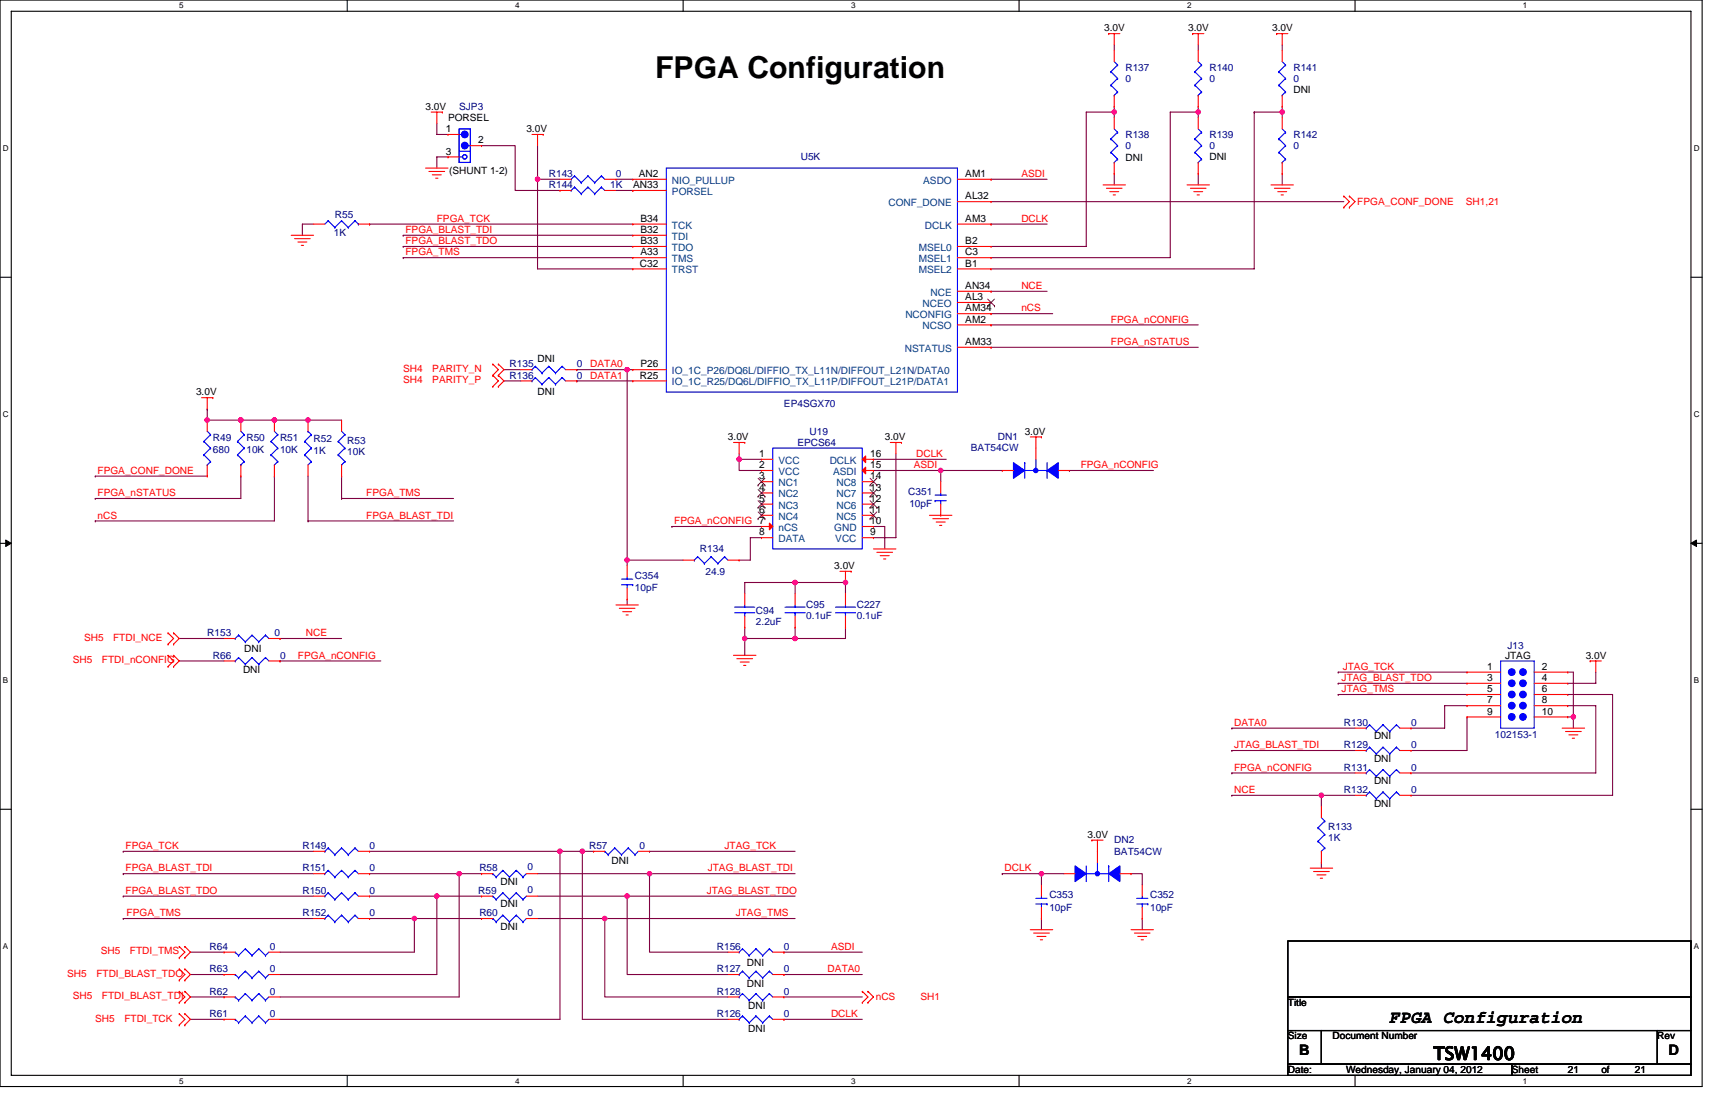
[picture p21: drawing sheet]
<svg xmlns="http://www.w3.org/2000/svg" width="432mm" height="279mm" viewBox="0 0 432 279" stroke-linecap="round" stroke-linejoin="round" font-family="sans-serif">
<defs><g id="words">
<text font-size="7.6" x="165" y="19.6">FPGA Configuration</text>
<g font-size="4.5">
<text x="349.6" y="257.6">FPGA Configuration</text>
<text x="360.9" y="266.7">TSW1400</text>
</g>
<g font-size="3.7">
<text x="327.1" y="265.6">B</text>
<text x="420.1" y="265.6">D</text>
</g>
<g font-size="2.5">
<text x="278" y="7.9">3.0V</text>
<text x="299.1" y="7.9">3.0V</text>
<text x="320.3" y="7.9">3.0V</text>
<text x="325.6" y="23.4">DNI</text>
<text x="107.1" y="27.6">3.0V</text>
<text x="112.2" y="33.3">1</text>
<text x="112.8" y="30.5">PORSEL</text>
<text x="132.5" y="33.3">3.0V</text>
<text x="112.2" y="38.9">3</text>
<text x="120.4" y="36.1">2</text>
<text x="283.4" y="40.6">DNI</text>
<text x="304.5" y="40.3">DNI</text>
<text x="113.1" y="43.7">(SHUNT 1-2)</text>
<text x="159.4" y="47.3">AN33</text>
<text x="160.8" y="44.5">AN2</text>
<text x="243" y="44.5">AM1</text>
<text x="243" y="50.2">AL32</text>
<text x="161.3" y="55.8">B34</text>
<text x="161.3" y="58.6">B32</text>
<text x="243" y="55.8">AM3</text>
<text x="161.3" y="61.4">B33</text>
<text x="161.3" y="64.3">A33</text>
<text x="243" y="61.4">B2</text>
<text x="243" y="64.3">C3</text>
<text x="161.1" y="67.1">C32</text>
<text x="243" y="67.1">B1</text>
<text x="243" y="75.5">AL3</text>
<text x="243" y="72.7">AN34</text>
<text x="243" y="81.2">AM2</text>
<text x="243" y="78.4">AM34</text>
<text x="243" y="86.8">AM33</text>
<text x="135.3" y="91.1">DNI</text>
<text x="161.1" y="95.3">R25</text>
<text x="161.3" y="92.5">P26</text>
<text x="49.4" y="99.5">3.0V</text>
<text x="135.3" y="99.5">DNI</text>
<text x="183.3" y="110.8">3.0V</text>
<text x="222.8" y="110.8">3.0V</text>
<text x="258" y="109.4">3.0V</text>
<text x="191.2" y="115">1</text>
<text x="191.2" y="117.8">2</text>
<text x="219.1" y="117.8">15</text>
<text x="219.1" y="115">16</text>
<text x="191.2" y="120.7">3</text>
<text x="191.2" y="123.5">4</text>
<text x="219.1" y="123.5">13</text>
<text x="219.1" y="120.7">14</text>
<text x="191.2" y="126.3">5</text>
<text x="191.2" y="129.1">6</text>
<text x="191.2" y="131.9">7</text>
<text x="219.1" y="129.1">11</text>
<text x="219.1" y="126.3">12</text>
<text x="219.1" y="131.9">10</text>
<text x="191.2" y="134.7">8</text>
<text x="219.1" y="134.7">9</text>
<text x="210.1" y="143.2">3.0V</text>
<text x="61.5" y="164.1">DNI</text>
<text x="378.9" y="165.8">JTAG</text>
<text x="399.2" y="165.8">3.0V</text>
<text x="61.2" y="169.5">DNI</text>
<text x="374.4" y="168.6">1</text>
<text x="374.4" y="171.4">3</text>
<text x="388.2" y="168.6">2</text>
<text x="388.2" y="171.4">4</text>
<text x="374.4" y="174.2">5</text>
<text x="374.4" y="177">7</text>
<text x="374.4" y="179.9">9</text>
<text x="388.2" y="174.2">6</text>
<text x="388.2" y="177">8</text>
<text x="388.2" y="179.9">10</text>
<text x="345.9" y="191.7">DNI</text>
<text x="345.9" y="186.1">DNI</text>
<text x="345.9" y="197.4">DNI</text>
<text x="345.9" y="203">DNI</text>
<text x="273.8" y="210.9">3.0V</text>
<text x="154" y="217.4">DNI</text>
<text x="126" y="222.7">DNI</text>
<text x="126" y="228.4">DNI</text>
<text x="126" y="234">DNI</text>
<text x="188.1" y="243">DNI</text>
<text x="188.1" y="248.4">DNI</text>
<text x="188.4" y="254">DNI</text>
<text x="324.3" y="253.2">Title</text>
<text x="188.4" y="259.7">DNI</text>
<text x="324.3" y="261.6">Size</text>
<text x="335.5" y="261.6">Document Number</text>
<text x="417.3" y="261.6">Rev</text>
<text x="324.3" y="270.1">Date:</text>
<text x="338.9" y="270.1">Wednesday, January 04, 2012</text>
<text x="380.6" y="270.1">Sheet</text>
<text x="394.7" y="270.1">21</text>
<text x="403.2" y="270.1">of</text>
<text x="411.6" y="270.1">21</text>
</g>
<g font-size="2.5" fill="#000080">
<text x="283.4" y="17.8">R137</text>
<text x="304.5" y="17.8">R140</text>
<text x="325.6" y="17.8">R141</text>
<text x="283.4" y="20.6">0</text>
<text x="304.5" y="20.6">0</text>
<text x="325.6" y="20.6">0</text>
<text x="115.6" y="27.6">SJP3</text>
<text x="283.4" y="34.7">R138</text>
<text x="304.5" y="34.7">R139</text>
<text x="325.6" y="34.7">R142</text>
<text x="201.6" y="40.3">U5K</text>
<text x="283.4" y="37.5">0</text>
<text x="304.5" y="37.5">0</text>
<text x="325.6" y="37.5">0</text>
<text x="138.2" y="44.6">R143</text>
<text x="138.2" y="47.4">R144</text>
<text x="153.7" y="47.4">1K</text>
<text x="155.1" y="44.6">0</text>
<text x="84" y="59.5">1K</text>
<text x="84.3" y="55">R55</text>
<text x="128.3" y="92.5">R135</text>
<text x="128.3" y="95.3">R136</text>
<text x="145.2" y="92.5">0</text>
<text x="145.2" y="95.3">0</text>
<text x="197.4" y="102.3">EP4SGX70</text>
<text x="53.6" y="111.1">R49</text>
<text x="53.6" y="113.9">680</text>
<text x="62" y="111.1">R50</text>
<text x="62" y="113.9">10K</text>
<text x="70.5" y="111.1">R51</text>
<text x="70.5" y="113.9">10K</text>
<text x="79" y="111.4">R52</text>
<text x="87.4" y="111.7">R53</text>
<text x="200.8" y="112.2">EPCS64</text>
<text x="203.9" y="109.4">U19</text>
<text x="244.5" y="113.6">BAT54CW</text>
<text x="251.2" y="110.8">DN1</text>
<text x="79" y="114.2">1K</text>
<text x="87.4" y="114.5">10K</text>
<text x="228.7" y="124.6">C351</text>
<text x="229" y="127.7">10pF</text>
<text x="176.2" y="139">R134</text>
<text x="159.9" y="145.8">C354</text>
<text x="159.9" y="148.9">10pF</text>
<text x="177.6" y="144.6">24.9</text>
<text x="190.3" y="154.5">C94</text>
<text x="203" y="153.1">C95</text>
<text x="203" y="155.9">0.1uF</text>
<text x="215.7" y="153.1">C227</text>
<text x="215.7" y="155.9">0.1uF</text>
<text x="52.2" y="160.1">R153</text>
<text x="69.1" y="160.1">0</text>
<text x="190.3" y="157.3">2.2uF</text>
<text x="53.6" y="165.8">R66</text>
<text x="70.5" y="165.8">0</text>
<text x="379.5" y="163.3">J13</text>
<text x="338.3" y="182.7">R130</text>
<text x="355.3" y="182.7">0</text>
<text x="376.4" y="185.8">102153-1</text>
<text x="338.3" y="188.3">R129</text>
<text x="355.3" y="188.3">0</text>
<text x="338.3" y="194">R131</text>
<text x="355.3" y="194">0</text>
<text x="338.3" y="199.6">R132</text>
<text x="355.3" y="199.6">0</text>
<text x="334.4" y="208.9">R133</text>
<text x="76.1" y="213.7">R149</text>
<text x="93" y="213.7">0</text>
<text x="148.3" y="213.7">R57</text>
<text x="161" y="213.7">0</text>
<text x="280.5" y="212.3">DN2</text>
<text x="280.5" y="215.1">BAT54CW</text>
<text x="334.4" y="211.8">1K</text>
<text x="76.1" y="219.4">R151</text>
<text x="93" y="219.4">0</text>
<text x="120.7" y="219.4">R58</text>
<text x="132.8" y="219.1">0</text>
<text x="76.1" y="225">R150</text>
<text x="93" y="225">0</text>
<text x="120.4" y="225">R59</text>
<text x="132.8" y="224.7">0</text>
<text x="264.2" y="226.1">C353</text>
<text x="289.6" y="226.1">C352</text>
<text x="76.1" y="230.6">R152</text>
<text x="93" y="230.6">0</text>
<text x="120.7" y="230.6">R60</text>
<text x="132.8" y="230.6">0</text>
<text x="264.2" y="229.2">10pF</text>
<text x="289.6" y="229.2">10pF</text>
<text x="52.7" y="239.1">R64</text>
<text x="68" y="239.1">0</text>
<text x="180.5" y="239.1">R156</text>
<text x="197.4" y="239.1">0</text>
<text x="52.7" y="244.7">R63</text>
<text x="68" y="244.7">0</text>
<text x="180.5" y="244.7">R127</text>
<text x="197.4" y="244.7">0</text>
<text x="52.7" y="250.4">R62</text>
<text x="68" y="250.4">0</text>
<text x="180.5" y="250.4">R128</text>
<text x="197.4" y="250.4">0</text>
<text x="52.7" y="256">R61</text>
<text x="68" y="256">0</text>
<text x="180.5" y="256">R126</text>
<text x="197.4" y="256">0</text>
</g>
<g font-size="2.5" fill="#004080">
<text x="169.2" y="46.3">NIO_PULLUP</text>
<text x="232.5" y="46.3">ASDO</text>
<text x="169.2" y="49.1">PORSEL</text>
<text x="223.7" y="51.9">CONF_DONE</text>
<text x="169.2" y="57.6">TCK</text>
<text x="232.9" y="57.6">DCLK</text>
<text x="169.2" y="60.4">TDI</text>
<text x="169.2" y="63.2">TDO</text>
<text x="169.2" y="66">TMS</text>
<text x="231.3" y="63.2">MSEL0</text>
<text x="231.3" y="66">MSEL1</text>
<text x="169.2" y="68.8">TRST</text>
<text x="231.3" y="68.8">MSEL2</text>
<text x="232.3" y="77.3">NCEO</text>
<text x="234.3" y="74.5">NCE</text>
<text x="227.9" y="80.1">NCONFIG</text>
<text x="232.3" y="82.9">NCSO</text>
<text x="227.8" y="88.6">NSTATUS</text>
<text x="169.2" y="94.2">IO_1C_P26/DQ6L/DIFFIO_TX_L11N/DIFFOUT_L21N/DATA0</text>
<text x="169.2" y="97">IO_1C_R25/DQ6L/DIFFIO_TX_L11P/DIFFOUT_L21P/DATA1</text>
<text x="196" y="116.8">VCC</text>
<text x="196" y="119.6">VCC</text>
<text x="208.9" y="116.8">DCLK</text>
<text x="209.8" y="119.6">ASDI</text>
<text x="196" y="122.4">NC1</text>
<text x="196" y="125.2">NC2</text>
<text x="210.6" y="125.2">NC7</text>
<text x="210.6" y="122.4">NC8</text>
<text x="196" y="128">NC3</text>
<text x="196" y="130.9">NC4</text>
<text x="210.6" y="130.9">NC5</text>
<text x="210.6" y="128">NC6</text>
<text x="196" y="133.7">nCS</text>
<text x="196" y="136.5">DATA</text>
<text x="210" y="133.7">GND</text>
<text x="210.3" y="136.5">VCC</text>
</g>
<g font-size="2.5" fill="#f00">
<text x="257.2" y="44.6">ASDI</text>
<text x="341.7" y="51.6">FPGA_CONF_DONE</text>
<text x="369.1" y="51.6">SH1,21</text>
<text x="102.1" y="58.7">FPGA_BLAST_TDI</text>
<text x="110" y="55.8">FPGA_TCK</text>
<text x="257.2" y="55.8">DCLK</text>
<text x="102.1" y="64.3">FPGA_TMS</text>
<text x="102.1" y="61.5">FPGA_BLAST_TDO</text>
<text x="257.2" y="72.7">NCE</text>
<text x="257.2" y="78.4">nCS</text>
<text x="279.7" y="81.2">FPGA_nCONFIG</text>
<text x="279.7" y="86.8">FPGA_nSTATUS</text>
<text x="101.5" y="93.6">SH4</text>
<text x="108.8" y="93.6">PARITY_N</text>
<text x="148.6" y="95.3">DATA1</text>
<text x="148.6" y="92.5">DATA0</text>
<text x="101.5" y="96.4">SH4</text>
<text x="108.8" y="96.4">PARITY_P</text>
<text x="24.6" y="119.3">FPGA_CONF_DONE</text>
<text x="230.1" y="117.9">ASDI</text>
<text x="230.7" y="115">DCLK</text>
<text x="272.1" y="117.9">FPGA_nCONFIG</text>
<text x="24.6" y="124.9">FPGA_nSTATUS</text>
<text x="92.2" y="124.9">FPGA_TMS</text>
<text x="24.6" y="130.6">nCS</text>
<text x="92.2" y="130.6">FPGA_BLAST_TDI</text>
<text x="169.8" y="132">FPGA_nCONFIG</text>
<text x="21.2" y="161.3">SH5</text>
<text x="28.5" y="161.3">FTDI_NCE</text>
<text x="77" y="160.1">NCE</text>
<text x="18.4" y="166.9">SH5</text>
<text x="25.7" y="166.9">FTDI_nCONFIG</text>
<text x="75" y="165.8">FPGA_nCONFIG</text>
<text x="337.8" y="171.4">JTAG_BLAST_TDO</text>
<text x="338.1" y="168.6">JTAG_TCK</text>
<text x="337.8" y="174.2">JTAG_TMS</text>
<text x="310.7" y="182.7">DATA0</text>
<text x="310.7" y="188.3">JTAG_BLAST_TDI</text>
<text x="310.7" y="194">FPGA_nCONFIG</text>
<text x="310.7" y="199.6">NCE</text>
<text x="31.6" y="213.7">FPGA_TCK</text>
<text x="182.4" y="213.7">JTAG_TCK</text>
<text x="31.6" y="219.4">FPGA_BLAST_TDI</text>
<text x="178.2" y="219.4">JTAG_BLAST_TDI</text>
<text x="252.9" y="219.4">DCLK</text>
<text x="31.6" y="225">FPGA_BLAST_TDO</text>
<text x="177.9" y="225">JTAG_BLAST_TDO</text>
<text x="31.9" y="230.6">FPGA_TMS</text>
<text x="185.3" y="230.6">JTAG_TMS</text>
<text x="209.2" y="239.1">ASDI</text>
<text x="16.9" y="245.9">SH5</text>
<text x="24.3" y="245.9">FTDI_BLAST_TDO</text>
<text x="25.4" y="240.2">SH5</text>
<text x="32.7" y="240.2">FTDI_TMS</text>
<text x="208.4" y="244.7">DATA0</text>
<text x="18.4" y="251.5">SH5</text>
<text x="25.7" y="251.5">FTDI_BLAST_TDI</text>
<text x="220.5" y="251.8">nCS</text>
<text x="231.8" y="251.8">SH1</text>
<text x="24" y="257.1">SH5</text>
<text x="31.3" y="257.1">FTDI_TCK</text>
<text x="209.2" y="256">DCLK</text>
</g>
<g font-size="2">
<text x="45.1" y="2.1">5</text>
<text x="129.7" y="2.1">4</text>
<text x="214.3" y="2.1">3</text>
<text x="298.9" y="2.1">2</text>
<text x="383.5" y="2.1">1</text>
<text x=".7" y="38.1">D</text>
<text x="426.5" y="38.1">D</text>
<text x=".7" y="105.1">C</text>
<text x="426.5" y="105.1">C</text>
<text x=".7" y="172">B</text>
<text x="426.5" y="172">B</text>
<text x=".7" y="239">A</text>
<text x="426.5" y="239">A</text>
<text x="45.1" y="272.8">5</text>
<text x="129.7" y="272.8">4</text>
<text x="214.3" y="272.8">3</text>
<text x="298.9" y="272.8">2</text>
<text x="383.5" y="272.8">1</text>
</g>
</g></defs>
<path d="M0 0h428.6v273.5h-428.6zM2.8 2.8h422.9v267.9h-422.9z" fill="none" stroke="#000" stroke-width=".28"/>
<g fill="#fff">
<path d="M45.1 .3h1.1v2.3h-1.1z"/>
<path d="M45.1 271h1.1v2.2h-1.1z"/>
</g>
<path d="M87.4 0v2.8M87.4 270.7v2.8" fill="none" stroke="#000" stroke-width=".28"/>
<g fill="#fff">
<path d="M129.7 .3h1.1v2.3h-1.1z"/>
<path d="M129.7 271h1.1v2.2h-1.1z"/>
</g>
<path d="M172 0v2.8M172 270.7v2.8" fill="none" stroke="#000" stroke-width=".28"/>
<g fill="#fff">
<path d="M214.3 .3h1.1v2.3h-1.1z"/>
<path d="M214.3 271h1.1v2.2h-1.1z"/>
</g>
<path d="M256.6 0v2.8M256.6 270.7v2.8" fill="none" stroke="#000" stroke-width=".28"/>
<g fill="#fff">
<path d="M298.9 .3h1.1v2.3h-1.1z"/>
<path d="M298.9 271h1.1v2.2h-1.1z"/>
</g>
<path d="M341.2 0v2.8M341.2 270.7v2.8" fill="none" stroke="#000" stroke-width=".28"/>
<g fill="#fff">
<path d="M383.5 .3h1.1v2.3h-1.1z"/>
<path d="M383.5 271h1.1v2.2h-1.1z"/>
<path d="M.7 36.3h1.5v2.3h-1.5z"/>
<path d="M426.5 36.3h1.4v2.3h-1.4z"/>
<path d="M.7 103.3h1.5v2.2h-1.5z"/>
<path d="M426.5 103.3h1.4v2.2h-1.4z"/>
</g>
<path d="M0 69.8h2.8M425.7 69.8h2.9" fill="none" stroke="#000" stroke-width=".28"/>
<g fill="#fff">
<path d="M.7 170.2h1.4v2.3h-1.4z"/>
<path d="M426.5 170.2h1.3v2.3h-1.3z"/>
</g>
<path d="M0 136.8h2.8M425.7 136.8h2.9" fill="none" stroke="#000" stroke-width=".28"/>
<path d="M1.4 135.9l1.4 .9-1.4 .8zM425.7 136.8l1.4-.9v1.7z" fill="#000" stroke="#000" stroke-width=".25"/>
<g fill="#fff">
<path d="M.7 237.2h1.4v2.2h-1.4z"/>
<path d="M426.4 237.2h1.4v2.2h-1.4z"/>
</g>
<path d="M0 203.7h2.8M425.7 203.7h2.9M324.3 236.9h101.4v14.1h-101.4zM324.3 236.9h101.4M425.7 236.9h.1M425.7 236.9v14.1M324.3 251h101.4v8.4h-101.4zM324.3 259.4h8.4v8.5h-8.4zM332.7 259.4h84.6v8.5h-84.6zM417.3 259.4h8.4v8.5h-8.4zM324.3 267.9h56.3v2.8h-56.3zM380.6 267.9h45.1v2.8h-45.1z" fill="none" stroke="#000" stroke-width=".28"/>
<g fill="none" stroke="#800040" stroke-width=".28">
<path d="M280.5 11.3v1.4M301.7 11.3v1.4M322.8 11.3v1.4M110 31v2.8h2.8M112.8 39.5h-2.8v2.8M121.2 36.7h8.5v11.2h11.3M135.3 36.7v8.4h5.7M280.5 28.2h-7v33.8h-24M280.5 28.2h.1M280.5 26.8v1.4M280.5 28.2v1.4M301.7 28.2h-7.1v36.7h-45.1"/>
<path d="M301.7 28.2h.1M301.7 26.8v1.4M301.7 28.2v1.4M315.8 28.2v39.5h-66.3M315.8 28.2h.1M315.8 28.2h7M322.8 28.2v1.4M322.8 26.8v1.4M79 56.4h-2.9v2.8M93 56.4h.1M93 56.4h66.3M101.5 59.2h.1"/>
<path d="M101.5 59.2h57.8M135.3 45.1v22.6h24M135.3 45.1h.1M155.1 45.1h4.2M155.1 47.9h4.2M159.3 47.9h.1M249.5 56.4h.1M249.5 50.8h88.8M249.5 45.1h.1M249.5 56.4h14.1M249.5 45.1h14.1M280.5 43.7v2.8"/>
<path d="M301.7 43.7v2.8M322.8 43.7v2.8M101.5 64.9h.1M101.5 62h.1M101.5 64.9h57.8M101.5 62h57.8M249.5 79h.1M249.5 73.3h.1M249.5 79h15.5M249.5 73.3h14.1M126.9 93h4.2M126.9 95.9h4.2"/>
<path d="M145.2 95.9h.1M145.2 93h.1M145.2 95.9h14.1M145.2 93h12.7M157.9 93h1.4M157.9 93h.1M157.9 93v49.4M249.5 87.4h.1M249.5 81.8h.1M249.5 87.4h52.2M249.5 81.8h52.2M24 119.8h.1"/>
<path d="M24 119.8h28.2M52.2 102.9h.1M52.2 105.7h33.8M52.2 105.7h.1M52.2 102.9v2.8M60.6 119.8v5.7h-36.6M60.6 105.7h.1M69.1 105.7h.1M69.1 119.8v11.3h-45.1M77.6 119.8v11.3M86 119.8v5.7M186.1 115.6v2.8h5.6"/>
<path d="M186.1 115.6h.1M186.1 114.2v1.4M186.1 115.6h5.6M219.9 115.6h.1M219.9 118.4h.1M219.9 118.4h17M219.9 115.6h18.4M225.6 114.2v21.1h-5.7M236.9 118.4h.1M236.9 118.4h15.4M236.9 118.4v2.8M269.3 118.4h.1"/>
<path d="M269.3 118.4h21.1M24 125.5h.1M24 131.1h.1M77.6 131.1h.1M77.6 131.1h36.6M86 125.5h.1M86 125.5h28.2M169.2 132.5h.1M169.2 132.5h22.5M191.7 135.3h-2.8v5.7h-2.8M219.9 132.5h2.9v5.7M157.9 150.9v1.4"/>
<path d="M157.9 141h.1M157.9 141h14.1M187.5 157.9v2.8M200.2 146.6h.1M200.2 146.6v2.8M200.2 157.9v2.8M200.2 146.6h12.7v2.8M200.2 146.6h-12.7v2.8M212.9 157.9v2.8h-12.7M45.1 166.4h11.3M45.1 160.7h11.3M70.5 166.4h.1"/>
<path d="M70.5 160.7h.1M70.5 160.7h15.5M70.5 166.4h25.4M187.5 160.7h.1M187.5 160.7h12.7M187.5 160.7v4.3M200.2 160.7h.1M336.9 169.2h.1M336.9 172h.1M336.9 174.8h.1M336.9 169.2h32.5M336.9 172h32.5"/>
<path d="M336.9 174.8h32.5M369.4 177.6h-5.7v5.7h-8.4M394.7 169.2h1.4v11.3M394.7 177.6h7.1v17h-46.5M394.7 174.8h11.3v25.4h-50.7M401.8 169.2v2.8h-7.1M310.2 183.3h.1M310.2 194.6h.1M310.2 188.9h.1M310.2 183.3h31M310.2 194.6h31M310.2 188.9h31"/>
<path d="M369.4 180.5v8.4h-14.1M394.7 180.5h1.4M396.1 180.5h.1M396.1 180.5v2.8M31 219.9h.1M31 214.3h.1M31 219.9h48M31 214.3h48M93 219.9h22.6M93 214.3h48M115.6 219.9v31.1h-45.1M115.6 219.9h5.6"/>
<path d="M115.6 219.9h.1M135.3 219.9h28.2v19.8h19.8M141 214.3v42.3h-70.5M141 214.3h.1M141 214.3h5.6M146.6 214.3v42.3h36.7M146.6 214.3h2.8M146.6 214.3h.1M163.5 219.9h.1M163.5 214.3h.1M163.5 219.9h36.7M163.5 214.3h36.7"/>
<path d="M252.3 219.9h.1M252.3 219.9h9.9M262.2 219.9h5.7M262.2 219.9h.1M262.2 219.9v2.9M284.8 219.9h2.8v2.9M310.2 200.2h22.5v2.8M310.2 200.2h.1M332.7 200.2h8.5M332.7 217.1v1.4M31 231.2h.1M31 225.6h.1"/>
<path d="M31 231.2h48M31 225.6h48M47.9 239.7h8.5M93 231.2h11.3v8.5h-33.8M93 225.6h17M104.3 231.2h.1M104.3 231.2h16.9M110 225.6v19.7h-39.5M110 225.6h11.2M110 225.6h.1M135.3 231.2h17M135.3 225.6h22.6v19.7h25.4"/>
<path d="M152.3 231.2h.1M152.3 231.2v19.8h31M152.3 231.2h47.9M157.9 225.6h.1M157.9 225.6h42.3M197.4 239.7h.1M197.4 239.7h19.7M262.2 231.2v2.8M287.6 231.2v2.8M47.9 245.3h8.5M47.9 251h8.5M47.9 256.6h8.5"/>
<path d="M197.4 256.6h.1M197.4 245.3h.1M197.4 251h19.7M197.4 256.6h19.7M197.4 245.3h19.7"/>
</g>
<g fill="#f0f" stroke="#f0f" stroke-width=".28">
<circle cx="157.9" cy="225.5" r=".56"/>
<circle cx="163.5" cy="219.9" r=".55"/>
<circle cx="52.2" cy="105.7" r=".56"/>
<circle cx="396.1" cy="180.4" r=".55"/>
<circle cx="77.5" cy="105.7" r=".55"/>
<circle cx="69.1" cy="105.7" r=".55"/>
<circle cx="60.6" cy="105.7" r=".55"/>
<circle cx="152.2" cy="231.2" r=".55"/>
<circle cx="332.7" cy="200.2" r=".56"/>
<circle cx="236.8" cy="118.4" r=".55"/>
<circle cx="262.2" cy="219.9" r=".55"/>
<circle cx="280.5" cy="28.2" r=".55"/>
<circle cx="301.7" cy="28.2" r=".55"/>
<circle cx="322.8" cy="28.2" r=".55"/>
<circle cx="186.1" cy="115.6" r=".57"/>
<circle cx="200.2" cy="160.7" r=".56"/>
<circle cx="212.9" cy="146.6" r=".55"/>
<circle cx="200.2" cy="146.6" r=".56"/>
<circle cx="157.9" cy="141" r=".56"/>
<circle cx="187.5" cy="160.7" r=".55"/>
<circle cx="157.9" cy="93" r=".56"/>
<circle cx="135.3" cy="45.1" r=".56"/>
<circle cx="141" cy="214.3" r=".56"/>
<circle cx="115.6" cy="219.9" r=".56"/>
<circle cx="104.3" cy="231.2" r=".55"/>
<circle cx="146.6" cy="214.3" r=".56"/>
<circle cx="110" cy="225.5" r=".55"/>
</g>
<g fill="none" stroke="#f00" stroke-width=".28">
<path d="M279.1 8.5h.1M279.1 8.5h2.9M280.5 8.5v2.8M280.5 12.7v2.8M300.3 8.5h.1M300.3 8.5h2.8M301.7 8.5v2.8M301.7 12.7v2.8M321.4 8.5h.1M321.4 8.5h2.9M322.8 8.5v2.8M322.8 12.7v2.8"/>
<path d="M108.6 28.2h2.8M110 28.2v2.8M111.4 28.2h.1M112.8 33.8h.1M112.8 39.5h.1M112.8 33.8h2.8M112.8 39.5h2.8M118.4 36.7h2.8M121.2 36.7h.1M133.9 33.8h2.9M135.3 33.8v2.9M136.8 33.8h.1"/>
<path d="M280.5 29.6v2.8M280.5 26.8h.1M280.5 24v2.8M301.7 29.6v2.8M301.7 26.8h.1M301.7 24v2.8M322.8 29.6v2.8M322.8 26.8h.1M322.8 24v2.8M73.3 59.2h5.7M79 56.4h2.8M90.2 56.4h2.8"/>
<path d="M93 56.4h.1M107.1 42.3h5.7M108 43.2h4M108.8 44h2.3M109.7 44.9h.6M141 45.1h2.8M141 47.9h.1M141 47.9h2.8M152.3 47.9h2.8M152.3 45.1h2.8M155.1 45.1h.1M159.3 45.1h.1"/>
<path d="M159.3 47.9h.1M159.3 56.4h.1M159.3 59.2h.1M159.3 45.1h8.5M159.3 56.4h8.5M159.3 47.9h8.5M159.3 59.2h8.5M241.1 45.1h8.4M241.1 50.8h8.4M241.1 56.4h8.4M249.5 45.1h.1M249.5 50.8h.1"/>
<path d="M249.5 56.4h.1M277.7 46.5h5.7M278.6 47.4h3.9M279.4 48.2h2.3M280.3 49.1h.5M280.5 43.7h.1M280.5 40.9v2.8M298.9 46.5h5.6M299.7 47.4h4M300.6 48.2h2.2M301.4 49.1h.6M301.7 43.7h.1"/>
<path d="M301.7 40.9v2.8M320 46.5h5.6M320.9 47.4h3.9M321.7 48.2h2.3M322.6 49.1h.5M322.8 43.7h.1M322.8 40.9v2.8M338.3 49.4h.1M338.3 52.2h.1M338.3 49.4l1.4 1.4-1.4 1.4M339.7 49.4h.1M339.7 52.2h.1"/>
<path d="M339.7 49.4l1.5 1.4-1.5 1.4M74.2 60.1h3.9M75 60.9h2.3M75.9 61.8h.5M159.3 62h.1M159.3 64.9h.1M159.3 67.7h.1M159.3 62h8.5M159.3 64.9h8.5M159.3 67.7h8.5M241.1 62h8.4M241.1 64.9h8.4"/>
<path d="M241.1 67.7h8.4M241.1 73.3h8.4M241.1 76.1h8.4M241.1 79h8.4M249.5 62h.1M249.5 64.9h.1M249.5 67.7h.1M249.5 73.3h.1M249.5 76.1h.1M249.5 79h.1M124.1 91.7h.1M124.1 94.5h.1"/>
<path d="M124.1 97.3h.1M124.1 91.7l1.4 1.3-1.4 1.5M124.1 94.5l1.4 1.4-1.4 1.4M125.5 94.5h.1M125.5 91.7h.1M125.5 97.3h.1M125.5 91.7l1.4 1.3-1.4 1.5M125.5 94.5l1.4 1.4-1.4 1.4M131.1 93h2.8M131.1 95.9h2.8M142.4 93h2.8M142.4 95.9h2.8"/>
<path d="M145.2 93h.1M145.2 95.9h.1M159.3 93h.1M159.3 95.9h.1M159.3 93h8.5M159.3 95.9h8.5M241.1 81.8h8.4M241.1 87.4h8.4M249.5 81.8h.1M249.5 87.4h.1M50.8 100.1h2.8M52.2 100.1v2.8"/>
<path d="M52.2 105.7v2.9M52.2 119.8h.1M52.2 117v2.8M53.6 100.1h.1M60.6 105.7v2.9M60.6 119.8h.1M60.6 117v2.8M69.1 105.7v2.9M69.1 119.8h.1M69.1 117v2.8M77.6 117v2.8M77.6 105.7h.1"/>
<path d="M77.6 105.7v2.9M86 105.7v2.9M86 119.8h.1M86 117v2.8M184.7 111.4h2.8M186.1 111.4v2.8M187.5 111.4h.1M191.7 115.6h.1M191.7 118.4h.1M191.7 118.4h2.9M191.7 115.6h2.9M217.1 118.4h2.8"/>
<path d="M217.1 115.6h2.8M219.9 118.4h.1M219.9 115.6h.1M224.2 111.4h2.8M225.6 111.4v2.8M227 111.4h.1M252.3 118.4h.1M252.3 118.4h2.9M259.4 110h2.8M260.8 110v5.6M262.2 110h.1M266.4 118.4h2.9"/>
<path d="M191.7 121.2h.1M191.7 124.1h.1M191.7 126.9h.1M191.7 129.7h.1M191.7 132.5h.1M191.7 135.3h.1M191.7 121.2h2.9M191.7 124.1h2.9M191.7 126.9h2.9M191.7 129.7h2.9M191.7 132.5h2.9M191.7 135.3h2.9"/>
<path d="M217.1 121.2h2.8M217.1 124.1h2.8M217.1 126.9h2.8M217.1 129.7h2.8M217.1 132.5h2.8M217.1 135.3h2.8M219.9 138.2h5.7M219.9 135.3h.1M219.9 132.5h.1M219.9 129.7h.1M219.9 126.9h.1M219.9 124.1h.1"/>
<path d="M219.9 121.2h.1M220.8 139h3.9M221.6 139.9h2.3M234 129.7h5.7M234.9 130.6h3.9M235.7 131.4h2.3M236.6 132.2h.5M236.9 121.2v2.9M236.9 129.7h.1M236.9 126.9v2.8M42.3 159.3h.1M42.3 159.3l1.4 1.4-1.4 1.4"/>
<path d="M43.7 159.3h.1M43.7 159.3l1.4 1.4-1.4 1.4M155.1 152.3h5.6M155.9 153.1h4M156.8 154h2.2M157.6 154.8h.6M157.9 142.4v2.8M157.9 150.9h.1M157.9 148v2.9M172 141h2.8M183.3 141h2.8M186.1 141h.1"/>
<path d="M187.5 149.4v2.9M187.5 157.9h.1M187.5 155.1v2.8M200.2 149.4v2.9M200.2 157.9h.1M200.2 155.1v2.8M211.5 143.8h2.8M212.9 143.8v2.8M212.9 149.4v2.9M212.9 157.9h.1M212.9 155.1v2.8M214.3 143.8h.1"/>
<path d="M222.5 140.7h.5M42.3 162.1h.1M42.3 165h.1M42.3 167.8h.1M42.3 165l1.4 1.4-1.4 1.4M43.7 162.1h.1M43.7 167.8h.1M43.7 165h.1M43.7 165l1.4 1.4-1.4 1.4M56.4 160.7h2.8M56.4 166.4h2.8M67.7 166.4h2.8"/>
<path d="M67.7 160.7h2.8M70.5 160.7h.1M70.5 166.4h.1M184.7 165h5.6M185.5 165.8h4M186.4 166.6h2.2M187.2 167.5h.6M369.4 169.2h.1M369.4 172h.1M369.4 174.8h.1M369.4 177.6h.1M369.4 169.2h8.4"/>
<path d="M369.4 172h8.4M369.4 174.8h8.4M369.4 177.6h8.4M386.3 169.2h8.4M386.3 172h8.4M386.3 174.8h8.4M386.3 177.6h8.4M394.7 169.2h.1M394.7 172h.1M394.7 174.8h.1M394.7 177.6h.1M400.4 166.4h.1"/>
<path d="M400.4 166.4h2.8M401.8 166.4v2.8M341.2 188.9h2.8M341.2 194.6h2.8M341.2 183.3h2.8M352.4 188.9h2.9M352.4 194.6h2.9M352.4 183.3h2.9M355.3 188.9h.1M355.3 194.6h.1M355.3 183.3h.1M369.4 180.5h.1"/>
<path d="M369.4 180.5h8.4M386.3 180.5h8.4M393.3 183.3h5.7M394.2 184.1h3.9M394.7 180.5h.1M395 185h2.3M395.9 185.8h.5M79 214.3h2.8M79 219.9h2.8M90.2 219.9h2.8M90.2 214.3h2.8M93 214.3h.1"/>
<path d="M93 219.9h.1M121.2 219.9h.1M121.2 219.9h2.9M132.5 219.9h2.8M149.4 214.3h.1M149.4 214.3h2.9M160.7 214.3h2.8M267.9 219.9h2.8M274.9 211.5h.1M274.9 211.5h2.8M276.3 211.5v5.6M282 219.9h2.8"/>
<path d="M284.8 219.9h.1M329.9 218.5h5.6M330.7 219.4h4M332.7 203v2.8M332.7 217.1h.1M332.7 214.3v2.8M341.2 200.2h2.8M352.4 200.2h2.9M355.3 200.2h.1M45.1 238.3h.1M45.1 238.3l1.4 1.4-1.4 1.4M46.5 238.3h.1"/>
<path d="M46.5 238.3l1.4 1.4-1.4 1.4M56.4 239.7h.1M56.4 239.7h2.8M67.7 239.7h2.8M79 225.6h2.8M79 231.2h2.8M90.2 225.6h2.8M90.2 231.2h2.8M93 225.6h.1M93 231.2h.1M121.2 225.6h.1M121.2 231.2h.1"/>
<path d="M121.2 225.6h2.9M121.2 231.2h2.9M132.5 225.6h2.8M132.5 231.2h2.8M183.3 239.7h2.8M194.6 239.7h2.8M197.4 239.7h.1M259.4 234h5.6M260.2 234.9h4M261.1 235.7h2.3M261.9 236.6h.6M262.2 222.8v2.8"/>
<path d="M262.2 231.2h.1M262.2 228.4v2.8M284.8 234h5.6M285.6 234.9h4M286.5 235.7h2.2M287.3 236.6h.6M287.6 222.8v2.8M287.6 231.2h.1M287.6 228.4v2.8M331.6 220.2h2.2M332.4 221.1h.6M45.1 255.2h.1"/>
<path d="M45.1 258h.1M45.1 249.5h.1M45.1 252.3h.1M45.1 243.9h.1M45.1 246.7h.1M45.1 241.1h.1M45.1 255.2l1.4 1.4-1.4 1.4M45.1 249.5l1.4 1.5-1.4 1.3M45.1 243.9l1.4 1.4-1.4 1.4M46.5 258h.1M46.5 255.2h.1M46.5 252.3h.1"/>
<path d="M46.5 249.5h.1M46.5 246.7h.1M46.5 243.9h.1M46.5 241.1h.1M46.5 255.2l1.4 1.4-1.4 1.4M46.5 249.5l1.4 1.5-1.4 1.3M46.5 243.9l1.4 1.4-1.4 1.4M56.4 256.6h.1M56.4 245.3h.1M56.4 251h.1M56.4 256.6h2.8M56.4 245.3h2.8"/>
<path d="M56.4 251h2.8M67.7 256.6h2.8M67.7 245.3h2.8M67.7 251h2.8M183.3 245.3h2.8M183.3 256.6h2.8M183.3 251h2.8M194.6 256.6h2.8M194.6 245.3h2.8M194.6 251h2.8M197.4 245.3h.1M197.4 256.6h.1"/>
<path d="M197.4 251h.1M217.1 249.5h.1M217.1 252.3h.1M217.1 249.5l1.4 1.5-1.4 1.3M218.5 249.5h.1M218.5 252.3h.1M218.5 249.5l1.4 1.5-1.4 1.3"/>
</g>
<g fill="#00f" stroke="#00f" stroke-width=".28">
<path d="M270.7 218l2.8 1.9-2.8 2z" fill-rule="evenodd"/>
<path d="M279.1 219.9l2.9-1.9v3.9z" fill-rule="evenodd"/>
<path d="M263.6 118.4l2.8-1.9v3.9z" fill-rule="evenodd"/>
<path d="M255.2 116.5l2.8 1.9-2.8 2z" fill-rule="evenodd"/>
<circle cx="276.3" cy="219.9" r=".55"/>
<circle cx="260.8" cy="118.4" r=".55"/>
<circle cx="117" cy="36.6" r=".84"/>
<circle cx="117" cy="33.8" r=".84"/>
<circle cx="380.6" cy="169.2" r=".84"/>
<circle cx="380.6" cy="172" r=".84"/>
<circle cx="383.4" cy="169.2" r=".84"/>
<circle cx="383.4" cy="174.8" r=".84"/>
<circle cx="383.4" cy="172" r=".84"/>
<circle cx="380.6" cy="174.8" r=".84"/>
<circle cx="380.6" cy="177.6" r=".84"/>
<circle cx="383.4" cy="180.5" r=".84"/>
<circle cx="383.4" cy="177.6" r=".84"/>
<circle cx="380.6" cy="180.5" r=".84"/>
</g>
<g fill="none" stroke="#00f" stroke-width=".28">
<path d="M279.7 18.1h.1M279.7 18.1l1.7 1.6M280.5 15.5l.9 .9M281.4 16.4h.1M281.4 19.7h.1M281.4 16.4l-1.7 1.7M281.4 19.7l-1.7 1.7M300.8 18.1h.1M300.8 18.1l1.7 1.6M301.7 15.5l.8 .9M302.5 16.4h.1M302.5 19.7h.1"/>
<path d="M302.5 16.4l-1.7 1.7M302.5 19.7l-1.7 1.7M322 18.1h.1M322 18.1l1.7 1.6M322.8 15.5l.9 .9M323.7 16.4h.1M323.7 19.7h.1M323.7 16.4l-1.7 1.7M323.7 19.7l-1.7 1.7M115.6 32.4h2.8v8.5h-2.8zM115.6 39.5h.9M115.6 33.8h.9"/>
<path d="M115.6 38.1h2.8M116.5 33.8h.1M116.5 33.3h1.1v1.1h-1.1zM117.6 36.7h.8M118.4 38.1h.1M279.7 35h.1M279.7 38.4h.1M279.7 21.4h.1M279.7 35l1.7 1.7M279.7 38.4l1.7 1.6M279.7 21.4l1.7 1.7M280.5 24h.1"/>
<path d="M280.5 32.4l.9 .9M281.4 33.3h.1M281.4 36.7h.1M281.4 23.1h.1M281.4 33.3l-1.7 1.7M281.4 36.7l-1.7 1.7M281.4 23.1l-.9 .9M300.8 35h.1M300.8 38.4h.1M300.8 21.4h.1M300.8 35l1.7 1.7M300.8 38.4l1.7 1.6"/>
<path d="M300.8 21.4l1.7 1.7M301.7 24h.1M301.7 32.4l.8 .9M302.5 33.3h.1M302.5 36.7h.1M302.5 23.1h.1M302.5 33.3l-1.7 1.7M302.5 36.7l-1.7 1.7M302.5 23.1l-.8 .9M322 35h.1M322 38.4h.1M322 21.4h.1"/>
<path d="M322 35l1.7 1.7M322 38.4l1.7 1.6M322 21.4l1.7 1.7M322.8 24h.1M322.8 32.4l.9 .9M323.7 33.3h.1M323.7 36.7h.1M323.7 23.1h.1M323.7 33.3l-1.7 1.7M323.7 36.7l-1.7 1.7M323.7 23.1l-.9 .9M82.6 55.6h.1"/>
<path d="M82.6 55.6l-.8 .8M82.6 55.6l1.7 1.7M84.3 57.3h.1M86 55.6h.1M86 55.6l-1.7 1.7M86 55.6l1.7 1.7M87.7 57.3h.1M89.4 55.6h.1M89.4 55.6l-1.7 1.7M89.4 55.6l.8 .8M90.2 56.4h.1M143.8 45.1h.1"/>
<path d="M143.8 47.9h.1M144.7 44.3h.1M144.7 47.1h.1M144.7 44.3l1.6 1.7M144.7 44.3l-.9 .8M144.7 47.1l1.6 1.7M144.7 47.1l-.9 .8M146.3 46h.1M146.3 48.8h.1M148 44.3h.1M148 47.1h.1M148 44.3l1.7 1.7"/>
<path d="M148 44.3l-1.7 1.7M148 47.1l1.7 1.7M148 47.1l-1.7 1.7M149.7 46h.1M149.7 48.8h.1M151.4 44.3h.1M151.4 47.1h.1M151.4 44.3l.9 .8M151.4 44.3l-1.7 1.7M151.4 47.1l.9 .8M151.4 47.1l-1.7 1.7M167.8 42.3h73.3v56.4h-73.3z"/>
<path d="M280.5 40.9h.1M281.4 40h.1M281.4 40l-.9 .9M301.7 40.9h.1M302.5 40h.1M302.5 40l-.8 .9M322.8 40.9h.1M323.7 40h.1M323.7 40l-.9 .9M133.9 93h.1M133.9 95.9h.1M134.8 92.2h.1"/>
<path d="M134.8 95h.1M134.8 92.2l1.7 1.7M134.8 92.2l-.9 .8M134.8 95l1.7 1.7M134.8 95l-.9 .9M136.5 93.9h.1M136.5 96.7h.1M138.2 92.2h.1M138.2 95h.1M138.2 92.2l1.7 1.7M138.2 92.2l-1.7 1.7M138.2 95l1.7 1.7"/>
<path d="M138.2 95l-1.7 1.7M139.9 93.9h.1M139.9 96.7h.1M141.5 92.2h.1M141.5 95h.1M141.5 92.2l.9 .8M141.5 92.2l-1.6 1.7M141.5 95l.9 .9M141.5 95l-1.6 1.7M51.3 111.1h.1M51.3 114.5h.1M51.3 111.1l1.7 1.7"/>
<path d="M51.3 114.5l1.7 1.7M52.2 117h.1M52.2 108.6l.8 .8M53 109.4h.1M53 112.8h.1M53 116.2h.1M53 109.4l-1.7 1.7M53 112.8l-1.7 1.7M53 116.2l-.8 .8M59.8 111.1h.1M59.8 114.5h.1M59.8 111.1l1.7 1.7"/>
<path d="M59.8 114.5l1.7 1.7M60.6 117h.1M60.6 108.6l.9 .8M61.5 109.4h.1M61.5 112.8h.1M61.5 116.2h.1M61.5 109.4l-1.7 1.7M61.5 112.8l-1.7 1.7M61.5 116.2l-.9 .8M68.2 111.1h.1M68.2 114.5h.1M68.2 111.1l1.7 1.7"/>
<path d="M68.2 114.5l1.7 1.7M69.1 117h.1M69.1 108.6l.8 .8M69.9 109.4h.1M69.9 112.8h.1M69.9 116.2h.1M69.9 109.4l-1.7 1.7M69.9 112.8l-1.7 1.7M69.9 116.2l-.8 .8M76.7 114.5h.1M76.7 111.1h.1M76.7 114.5l1.7 1.7"/>
<path d="M76.7 111.1l1.7 1.7M77.6 108.6h.1M77.6 108.6l.8 .8M78.4 116.2h.1M78.4 112.8h.1M78.4 109.4h.1M78.4 116.2l-.8 .8M78.4 112.8l-1.7 1.7M78.4 109.4l-1.7 1.7M85.2 111.1h.1M85.2 114.5h.1M85.2 111.1l1.6 1.7"/>
<path d="M85.2 114.5l1.6 1.7M86 117h.1M86 108.6l.8 .8M86.8 109.4h.1M86.8 112.8h.1M86.8 116.2h.1M86.8 109.4l-1.6 1.7M86.8 112.8l-1.6 1.7M86.8 116.2l-.8 .8M194.6 112.8h22.5v25.4h-22.5zM258 116.5h.1M258 118.4h5.6"/>
<path d="M258 116.5v3.9M260.8 115.6v2.8M263.6 116.5v3.9M263.6 118.4h.1M235.4 124.6h2.9M235.4 126h.1M235.4 126h2.9M236.9 124.1v.5M236.9 126v.9M60.1 159.9h.1M60.1 159.9l1.7 1.7M60.1 159.9l-.9 .8"/>
<path d="M63.5 159.9h.1M63.5 159.9l1.7 1.7M63.5 159.9l-1.7 1.7M66.8 159.9h.1M66.8 159.9l.9 .8M66.8 159.9l-1.6 1.7M156.5 145.8h2.8M156.5 147.2h2.8M157.9 145.2v.6M157.9 147.2v.8M159.3 147.2h.1M174.8 141h.1"/>
<path d="M175.7 140.1h.1M175.7 140.1l1.7 1.7M175.7 140.1l-.9 .9M177.4 141.8h.1M179 140.1h.1M179 140.1l1.7 1.7M179 140.1l-1.6 1.7M180.7 141.8h.1M182.4 140.1h.1M182.4 140.1l.9 .9M182.4 140.1l-1.7 1.7M185 154.2h5"/>
<path d="M185 152.8h5M187.5 152.3v.5M187.5 154.2h.1M187.5 154.2v.9M197.7 154.2h5M197.7 152.8h5M200.2 152.3v.5M200.2 154.2h.1M200.2 154.2v.9M210.4 154.2h5M210.4 152.8h5M212.9 152.3v.5"/>
<path d="M212.9 154.2h.1M212.9 154.2v.9M59.2 160.7h.1M59.2 166.4h.1M60.1 165.5h.1M60.1 165.5l1.7 1.7M60.1 165.5l-.9 .9M61.8 161.6h.1M61.8 167.2h.1M63.5 165.5h.1M63.5 165.5l1.7 1.7M63.5 165.5l-1.7 1.7"/>
<path d="M65.2 161.6h.1M65.2 167.2h.1M66.8 165.5h.1M66.8 165.5l.9 .9M66.8 165.5l-1.6 1.7M377.8 166.4h8.5v16.9h-8.5zM344 188.9h.1M344 194.6h.1M344 183.3h.1M344.8 188.1h.1M344.8 199.3h.1M344.8 193.7h.1"/>
<path d="M344.8 182.4h.1M344.8 188.1l1.7 1.7M344.8 188.1l-.8 .8M344.8 199.3l1.7 1.7M344.8 199.3l-.8 .9M344.8 193.7l1.7 1.7M344.8 193.7l-.8 .9M344.8 182.4l1.7 1.7M344.8 182.4l-.8 .9M346.5 189.8h.1M346.5 195.4h.1M346.5 184.1h.1"/>
<path d="M348.2 188.1h.1M348.2 199.3h.1M348.2 193.7h.1M348.2 182.4h.1M348.2 188.1l1.7 1.7M348.2 188.1l-1.7 1.7M348.2 199.3l1.7 1.7M348.2 199.3l-1.7 1.7M348.2 193.7l1.7 1.7M348.2 193.7l-1.7 1.7M348.2 182.4l1.7 1.7M348.2 182.4l-1.7 1.7"/>
<path d="M349.9 189.8h.1M349.9 195.4h.1M349.9 184.1h.1M351.6 188.1h.1M351.6 199.3h.1M351.6 193.7h.1M351.6 182.4h.1M351.6 188.1l.8 .8M351.6 188.1l-1.7 1.7M351.6 199.3l.8 .9M351.6 199.3l-1.7 1.7M351.6 193.7l.8 .9"/>
<path d="M351.6 193.7l-1.7 1.7M351.6 182.4l.8 .9M351.6 182.4l-1.7 1.7M81.8 214.3h.1M81.8 219.9h.1M82.6 213.4h.1M82.6 219.1h.1M82.6 213.4l1.7 1.7M82.6 213.4l-.8 .9M82.6 219.1l1.7 1.7M82.6 219.1l-.8 .8M84.3 215.1h.1"/>
<path d="M86 213.4h.1M86 219.1h.1M86 213.4l1.7 1.7M86 213.4l-1.7 1.7M86 219.1l1.7 1.7M86 219.1l-1.7 1.7M87.7 215.1h.1M89.4 213.4h.1M89.4 219.1h.1M89.4 213.4l.8 .9M89.4 213.4l-1.7 1.7M89.4 219.1l.8 .8"/>
<path d="M89.4 219.1l-1.7 1.7M124.1 219.9h.1M124.1 219.9l.8 .9M126.6 219.1h.1M126.6 219.1l1.7 1.7M126.6 219.1l-1.7 1.7M130 219.1h.1M130 219.1l1.7 1.7M130 219.1l-1.7 1.7M132.5 219.9l-.8 .9M152.3 214.3h.1M152.3 214.3l.8 .8"/>
<path d="M153.1 215.1h.1M154.8 213.4h.1M154.8 213.4l1.7 1.7M154.8 213.4l-1.7 1.7M156.5 215.1h.1M158.2 213.4h.1M158.2 213.4l1.7 1.7M158.2 213.4l-1.7 1.7M159.9 215.1h.1M160.7 214.3l-.8 .8M273.5 218v3.9M273.5 219.9h.1"/>
<path d="M273.5 219.9h5.6M276.3 217.1v2.8M279.1 218h.1M279.1 218v3.9M331.9 208.4h.1M331.9 211.8h.1M331.9 208.4l1.6 1.7M331.9 211.8l1.6 1.6M332.7 214.3h.1M332.7 205.8l.8 .9M333.5 206.7h.1M333.5 210.1h.1"/>
<path d="M333.5 213.4h.1M333.5 206.7l-1.6 1.7M333.5 210.1l-1.6 1.7M333.5 213.4l-.8 .9M344 200.2h.1M346.5 201h.1M349.9 201h.1M59.2 239.7h.1M59.2 239.7l.9 .8M61.8 238.8h.1M61.8 238.8l1.7 1.7M61.8 238.8l-1.7 1.7"/>
<path d="M65.2 238.8h.1M65.2 238.8l1.6 1.7M65.2 238.8l-1.7 1.7M67.7 239.7l-.9 .8M81.8 225.6h.1M81.8 231.2h.1M82.6 224.7h.1M82.6 230.4h.1M82.6 224.7l1.7 1.7M82.6 224.7l-.8 .9M82.6 230.4l-.8 .8M82.6 230.4l1.7 1.7"/>
<path d="M84.3 226.4h.1M84.3 220.8h.1M84.3 232.1h.1M86 224.7h.1M86 230.4h.1M86 224.7l1.7 1.7M86 224.7l-1.7 1.7M86 230.4l1.7 1.7M86 230.4l-1.7 1.7M87.7 226.4h.1M87.7 220.8h.1M87.7 232.1h.1"/>
<path d="M89.4 224.7h.1M89.4 230.4h.1M89.4 224.7l.8 .9M89.4 224.7l-1.7 1.7M89.4 230.4l.8 .8M89.4 230.4l-1.7 1.7M124.1 225.6h.1M124.1 231.2h.1M124.1 225.6l.8 .8M124.1 231.2l.8 .9M124.9 220.8h.1M124.9 226.4h.1"/>
<path d="M124.9 232.1h.1M126.6 224.7h.1M126.6 230.4h.1M126.6 224.7l1.7 1.7M126.6 224.7l-1.7 1.7M126.6 230.4l1.7 1.7M126.6 230.4l-1.7 1.7M128.3 220.8h.1M128.3 226.4h.1M128.3 232.1h.1M130 224.7h.1M130 230.4h.1"/>
<path d="M130 224.7l1.7 1.7M130 224.7l-1.7 1.7M130 230.4l1.7 1.7M130 230.4l-1.7 1.7M131.7 220.8h.1M131.7 226.4h.1M131.7 232.1h.1M132.5 225.6l-.8 .8M132.5 231.2l-.8 .9M186.1 239.7h.1M186.9 238.8h.1M186.9 238.8l1.7 1.7"/>
<path d="M186.9 238.8l-.8 .9M190.3 238.8h.1M190.3 238.8l1.7 1.7M190.3 238.8l-1.7 1.7M193.7 238.8h.1M193.7 238.8l.9 .9M193.7 238.8l-1.7 1.7M260.8 226.1h2.8M260.8 227.5h2.8M262.2 225.6v.5M262.2 227.5v.9M263.6 227.5h.1"/>
<path d="M286.2 226.1h2.8M286.2 227.5h2.8M287.6 225.6v.5M287.6 227.5v.9M289 227.5h.1M59.2 256.6h.1M59.2 245.3h.1M59.2 251h.1M59.2 256.6l.9 .8M59.2 245.3l.9 .8M59.2 251l.9 .8M60.1 257.4h.1"/>
<path d="M60.1 240.5h.1M60.1 246.1h.1M60.1 251.8h.1M61.8 255.7h.1M61.8 244.5h.1M61.8 250.1h.1M61.8 255.7l1.7 1.7M61.8 255.7l-1.7 1.7M61.8 244.5l1.7 1.6M61.8 244.5l-1.7 1.6M61.8 250.1l1.7 1.7M61.8 250.1l-1.7 1.7"/>
<path d="M63.5 257.4h.1M63.5 240.5h.1M63.5 246.1h.1M63.5 251.8h.1M65.2 255.7h.1M65.2 244.5h.1M65.2 250.1h.1M65.2 255.7l1.6 1.7M65.2 255.7l-1.7 1.7M65.2 244.5l1.6 1.6M65.2 244.5l-1.7 1.6M65.2 250.1l1.6 1.7"/>
<path d="M65.2 250.1l-1.7 1.7M66.8 257.4h.1M66.8 240.5h.1M66.8 246.1h.1M66.8 251.8h.1M67.7 256.6l-.9 .8M67.7 245.3l-.9 .8M67.7 251l-.9 .8M186.1 245.3h.1M186.1 256.6h.1M186.1 251h.1M186.9 244.5h.1"/>
<path d="M186.9 255.7h.1M186.9 250.1h.1M186.9 244.5l1.7 1.6M186.9 244.5l-.8 .8M186.9 255.7l1.7 1.7M186.9 255.7l-.8 .9M186.9 250.1l1.7 1.7M186.9 250.1l-.8 .9M188.6 246.1h.1M188.6 257.4h.1M188.6 251.8h.1M188.6 240.5h.1"/>
<path d="M190.3 244.5h.1M190.3 255.7h.1M190.3 250.1h.1M190.3 244.5l1.7 1.6M190.3 244.5l-1.7 1.6M190.3 255.7l1.7 1.7M190.3 255.7l-1.7 1.7M190.3 250.1l1.7 1.7M190.3 250.1l-1.7 1.7M192 246.1h.1M192 257.4h.1M192 251.8h.1"/>
<path d="M192 240.5h.1M193.7 244.5h.1M193.7 255.7h.1M193.7 250.1h.1M193.7 244.5l.9 .8M193.7 244.5l-1.7 1.6M193.7 255.7l.9 .9M193.7 255.7l-1.7 1.7M193.7 250.1l.9 .9M193.7 250.1l-1.7 1.7"/>
<circle cx="117" cy="36.7" r=".55"/>
<circle cx="117" cy="39.5" r=".55"/>
</g>
<g fill="none" stroke="#804000" stroke-width=".25">
<path d="M248.7 77h.1M248.7 75.3l1.7 1.7M250.4 75.3l-1.7 1.7M250.4 77h.1M190.9 122.1h.1M190.9 124.9h.1M190.9 127.8h.1M190.9 130.6h.1M190.9 120.4l1.7 1.7M190.9 123.2l1.7 1.7M190.9 126l1.7 1.8M190.9 128.9l1.7 1.7"/>
<path d="M192.6 120.4l-1.7 1.7M192.6 123.2l-1.7 1.7M192.6 126l-1.7 1.8M192.6 128.9l-1.7 1.7M192.6 122.1h.1M192.6 124.9h.1M192.6 127.8h.1M192.6 130.6h.1M219.1 130.6h.1M219.1 127.8h.1M219.1 124.9h.1M219.1 122.1h.1"/>
<path d="M219.1 128.9l1.7 1.7M219.1 126l1.7 1.8M219.1 123.2l1.7 1.7M219.1 120.4l1.7 1.7M220.8 128.9l-1.7 1.7M220.8 126l-1.7 1.8M220.8 123.2l-1.7 1.7M220.8 120.4l-1.7 1.7M220.8 130.6h.1M220.8 127.8h.1M220.8 124.9h.1M220.8 122.1h.1"/>
</g>
<g fill="#f00" stroke="#f00" stroke-width=".28">
<path d="M193.7 131.7l.9 .8-.9 .9z"/>
<path d="M217.1 118.4l.9-.8v1.7z"/>
<path d="M217.1 115.6l.9-.8v1.7z"/>
</g>
<use href="#words"/>
</svg>
